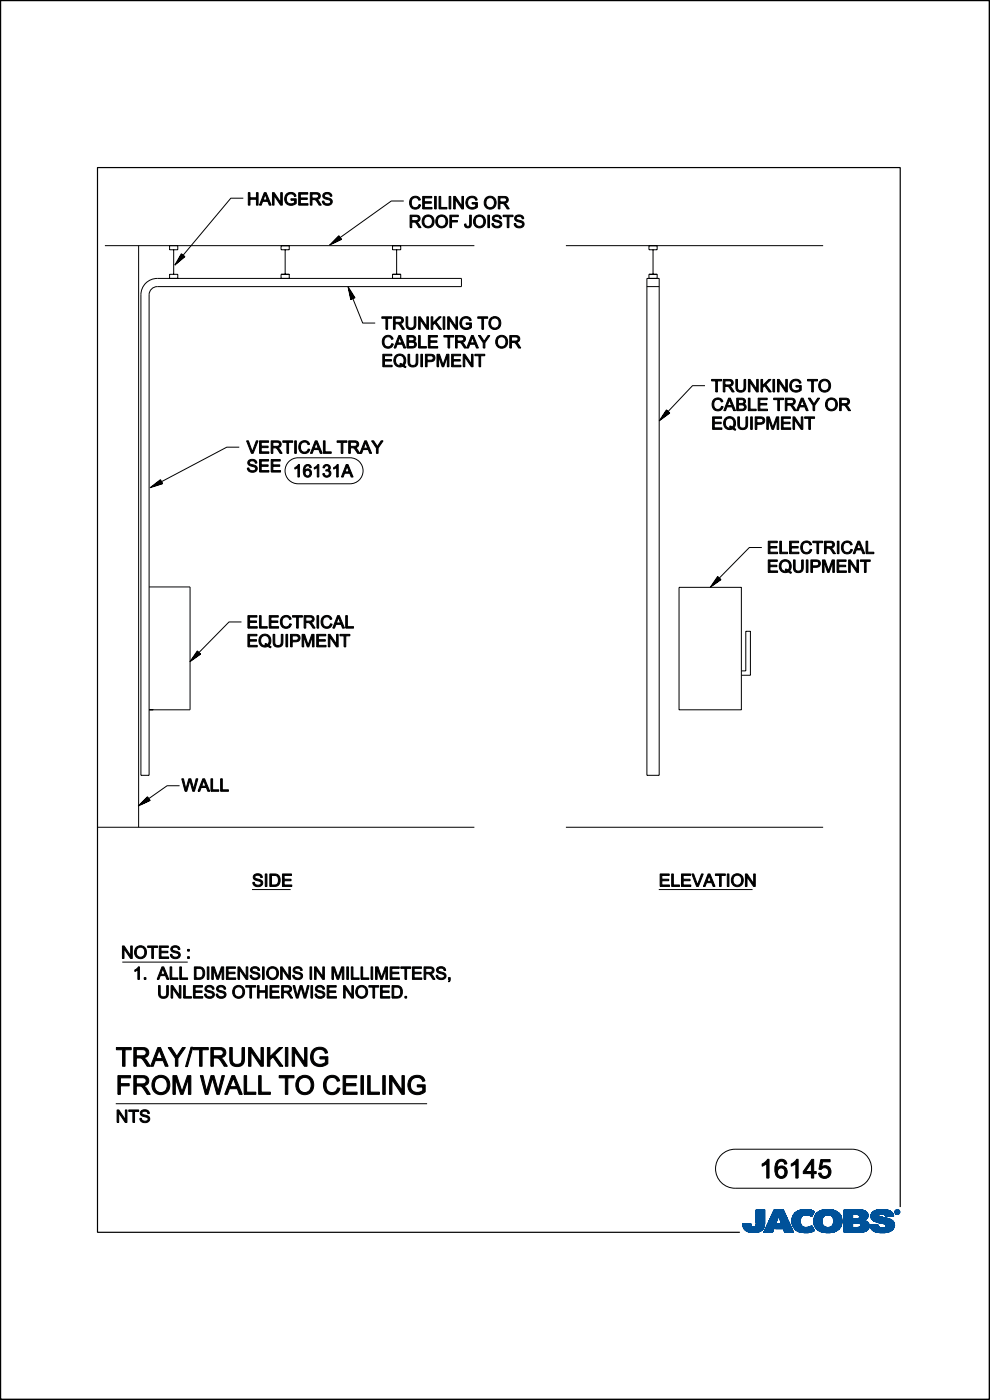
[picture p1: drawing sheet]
<svg xmlns="http://www.w3.org/2000/svg" width="210mm" height="297mm" viewBox="0 0 210 297" stroke-linecap="round" stroke-linejoin="round" font-family="sans-serif">
<path d="M191 256.1v-220.6h-170.3v225.9h136.2M.1 296.6v.3h209.7v-296.8h-209.7v296.8" fill="none" stroke="#000" stroke-width=".25"/>
<g fill="none" stroke="#000" stroke-width=".21">
<path d="M.1 .1h209.8v296.7h-209.8zM22.3 52.1h78.3M29.4 52.1v123.4M36 52.1v.9h1.7v-.9M36 59.1v-.9h1.7v.9M36.8 53v5.2M51.6 42h-2.6l-10.6 12.7 .1-.3 .2 .1-.6 .5 .4-.7 .4 .2-1.1 .9 .7-1.2 .6 .3-1.6 1.3 1-1.8 .7 .4-2.1 1.9 1.4-2.5 .7 .6M59.6 52.1v.9h1.8v-.9M59.6 59.1v-.9h1.8v.9M60.5 53v5.2M83.3 52.1v.9h1.7v-.9M83.3 59.1v-.9h1.7v.9"/>
<path d="M84.1 53v5.2M85.6 42.6h-2.6l-11.4 8.2 .2-.2 .1 .1-.7 .4 .6-.7 .3 .4-1.3 .6 1.1-1.1 .4 .5-1.9 .9 1.5-1.5 .5 .6-2.5 1.2 2-2 .5 .8M120 52.1h54.6M137.2 59.1h2.6v105.4h-2.6zM137.7 52.1v.9h1.7v-.9M137.7 59.1v-.9h1.7v.9M138.5 53v5.2M30.9 60.1l1.1-.8 1.4-.2h64.5v1.7h-64.5a1.74 1.74 0 0 0-1.8 1.7v102h-1.7v-102l.3-1.3zM74.4 63.5l.9-.3-1.5-2.4 .6 2.7 .7-.4-1.1-1.7 .5 2 .5-.3-.8-1.3 .3 1.4 .4-.2-.5-.7 .2 .8 .2-.2-.2-.2 2.3 5.8h2.7M137.2 60.8h2.6M50.8 94.9h-2.7l-14.5 7.6 .3-.2 .1 .2-.7 .2 .6-.5 .3 .3-1.4 .5 1.2-.9 .4 .5-2 .6 1.6-1.3 .5 .7-2.7 .9 2.2-1.7 .5 .8M61.3 97.9l.7-.5 1.2-.3h11.1a2.76 2.76 0 0 1 2.7 2.8 2.76 2.76 0 0 1-2.7 2.7h-11.1a2.76 2.76 0 0 1-2.5-1.7 2.76 2.76 0 0 1 .6-3z"/>
<path d="M149.5 81.8h-2.6l-5.7 6 .2-.3 .2 .1-.7 .5 .5-.7 .3 .3-1.1 .8 .8-1.2 .6 .3-1.7 1.3 1.1-1.8 .7 .5-2.3 1.7 1.6-2.3 .7 .6M161.6 116.2h-2.6l-6.9 6.9 .1-.2 .2 .1-.6 .5 .5-.8 .3 .3-1.2 .8 .9-1.2 .5 .4-1.7 1.2 1.2-1.8 .6 .6-2.2 1.6 1.5-2.3 .7 .7M31.6 124.5h8.7v26.1h-8.7M51.2 131.9h-2.6l-6.9 7 .2-.2 .2 .1-.7 .4 .5-.7 .3 .3-1.1 .8 .8-1.2 .5 .4-1.7 1.2 1.2-1.8 .7 .6-2.3 1.6 1.6-2.3 .7 .7M144 124.6h13.3v26h-13.3zM157.3 142.3h.9v-8.4h1v9.4h-1.9M20.7 175.5h79.9M38.1 166.7h-2.7l-4.4 3.1 .2-.2 .2 .1-.8 .4 .6-.6 .3 .3-1.3 .6 1.1-1 .4 .4-1.9 .9 1.5-1.5 .5 .6-2.5 1.2 2-2 .5 .8M120 175.5h54.6M53.5 188.7h8.1M139.7 188.7h19.9M25.9 204.1h13.9"/>
<path d="M24.6 234.1h66M153 245l1.3-.9 1.6-.3h24.8a4.1 4.1 0 0 1 4.2 4.1 4.1 4.1 0 0 1-4.2 4.2h-24.8a4.1 4.1 0 0 1-3.8-2.6 4.1 4.1 0 0 1 .9-4.5z"/>
</g>
<g fill="#000" stroke="#000" stroke-width=".21">
<path d="M52.7 40.9h.3v1.1h1.4v-1.1h.3v2.6h-.3v-1.2h-1.4v1.2h-.3z" fill-rule="evenodd"/>
<path d="M56.1 40.9l-1.1 2.6h.4l.3-.8h1.1l.3 .8h.4l-1.1-2.6zM56.2 41.2l.5 1.2h-.9z" fill-rule="evenodd"/>
<path d="M57.8 40.9h.4l1.3 2.1v-2.1h.4v2.6h-.4l-1.4-2.1v2.1h-.3z" fill-rule="evenodd"/>
<path d="M60.8 41.1a1.21 1.21 0 0 1 2 .5l-.3 .1a.95 .95 0 0 0-1.3-.4 .95 .95 0 0 0-.4 1.3 1.05 1.05 0 0 0 1.7 .4v-.5h-.8v-.3h1.1v1a1.43 1.43 0 0 1-2 0 1.43 1.43 0 0 1 0-2.1z" fill-rule="evenodd"/>
<path d="M63.4 40.9h1.9v.3h-1.6v.8h1.5v.3h-1.5v.9h1.6v.3h-1.9z" fill-rule="evenodd"/>
<path d="M65.8 40.9v2.6h.4v-1.2h.4a.81 .81 0 0 1 .8 .7l.3 .5h.5l-1-1.2a.74 .74 0 0 0 .7-.8 .74 .74 0 0 0-.9-.6zM66.2 41.2h.8a.46 .46 0 0 1 .6 .5 .46 .46 0 0 1-.7 .3h-.7z" fill-rule="evenodd"/>
<path d="M68.7 41a1.04 1.04 0 0 1 1.7 .6h-.3a.63 .63 0 0 0-.7-.5 .63 .63 0 0 0-.6 .6l.4 .2a1.05 1.05 0 0 1 1.2 1.1 1.11 1.11 0 0 1-1.1 .6 1.11 1.11 0 0 1-.9-.9l.3-.1a.72 .72 0 0 0 .7 .7 .72 .72 0 0 0 .7-.6l-.4-.3a.98 .98 0 0 1-1.1-1.2z" fill-rule="evenodd"/>
<path d="M87 45.6v2.7h.3v-1.2h.4a.81 .81 0 0 1 .8 .6l.4 .6h.4l-.9-1.2a.74 .74 0 0 0 .7-.8 .74 .74 0 0 0-.9-.7zM87.3 45.9h.9a.46 .46 0 0 1 .5 .5 .46 .46 0 0 1-.6 .4h-.8z" fill-rule="evenodd"/>
<path d="M87.3 41.9a1.15 1.15 0 0 1 1.9 .5l-.4 .1a.87 .87 0 0 0-1.1-.5 .87 .87 0 0 0-.4 1.2 .82 .82 0 0 0 .7 .9 .82 .82 0 0 0 .9-.7l.3 .1a1.22 1.22 0 0 1-1.5 .8 1.22 1.22 0 0 1-.8-1.6z" fill-rule="evenodd"/>
<path d="M89.9 46a1.34 1.34 0 0 0 0 2 1.34 1.34 0 0 0 2-.3 1.33 1.33 0 0 0-.2-1.8 1.33 1.33 0 0 0-1.8 .1zM90.2 46.2a.99 .99 0 0 1 1.6 .8 .99 .99 0 0 1-1.6 .8l-.3-.8z" fill-rule="evenodd"/>
<path d="M89.7 41.7h1.9v.3h-1.6v.8h1.5v.3h-1.5v.9h1.6v.3h-1.9z" fill-rule="evenodd"/>
<path d="M92.2 41.7h.3v2.6h-.3z" fill-rule="evenodd"/>
<path d="M92.8 46a1.34 1.34 0 0 0 0 2 1.34 1.34 0 0 0 2-.3 1.33 1.33 0 0 0-.2-1.8 1.33 1.33 0 0 0-1.8 .1zM93.1 46.2a.99 .99 0 0 1 1.5 .8 .99 .99 0 0 1-1.6 .8l-.2-.8z" fill-rule="evenodd"/>
<path d="M93.1 41.7h.4v2.3h1.3v.3h-1.7z" fill-rule="evenodd"/>
<path d="M95.3 41.7h.3v2.6h-.3z" fill-rule="evenodd"/>
<path d="M95.4 45.6h1.8v.4h-1.4v.8h1.2v.3h-1.2v1.2h-.4z" fill-rule="evenodd"/>
<path d="M96.2 41.7h.4l1.4 2.1v-2.1h.3v2.6h-.3l-1.4-2.1v2.1h-.4z" fill-rule="evenodd"/>
<path d="M99.6 45.6h.4v1.9a.74 .74 0 0 1-.7 .8 .74 .74 0 0 1-.8-.8h.3a.41 .41 0 0 0 .5 .5 .41 .41 0 0 0 .3-.5z" fill-rule="evenodd"/>
<path d="M99.3 41.9a1.21 1.21 0 0 1 1.9 .5l-.3 .1a.96 .96 0 0 0-1.3-.4 .96 .96 0 0 0-.4 1.3 1.05 1.05 0 0 0 1.7 .4v-.5h-.8v-.3h1.2v1a1.43 1.43 0 0 1-2.1 0 1.43 1.43 0 0 1 .1-2.1z" fill-rule="evenodd"/>
<path d="M100.8 46a1.34 1.34 0 0 0 0 2 1.34 1.34 0 0 0 2-.3 1.33 1.33 0 0 0-.2-1.8 1.33 1.33 0 0 0-1.8 .1zM101.1 46.2a.99 .99 0 0 1 1.5 .8 .99 .99 0 0 1-1.5 .8l-.3-.8z" fill-rule="evenodd"/>
<path d="M103.1 42a1.34 1.34 0 0 0 0 2 1.34 1.34 0 0 0 2-.3 1.33 1.33 0 0 0-.3-1.7 1.33 1.33 0 0 0-1.7 0zM103.3 42.2a.99 .99 0 0 1 1.6 .8 .99 .99 0 0 1-1.6 .8l-.2-.8z" fill-rule="evenodd"/>
<path d="M103.5 45.6h.3v2.7h-.3z" fill-rule="evenodd"/>
<path d="M104.7 45.8a1.04 1.04 0 0 1 1.7 .6h-.4a.63 .63 0 0 0-.6-.5 .63 .63 0 0 0-.6 .5l.4 .3a1.05 1.05 0 0 1 1.2 1.1 1.11 1.11 0 0 1-1.1 .5 1.11 1.11 0 0 1-1-.9h.4a.72 .72 0 0 0 .7 .6 .72 .72 0 0 0 .7-.5l-.4-.3a.98 .98 0 0 1-1.2-1.2z" fill-rule="evenodd"/>
<path d="M105.7 41.7v2.6h.3v-1.2l.8 .1 .8 1.1h.4l-.9-1.2a.74 .74 0 0 0 .7-.8 .74 .74 0 0 0-.9-.6zM106 42h.9a.46 .46 0 0 1 .6 .5 .46 .46 0 0 1-.7 .3h-.8z" fill-rule="evenodd"/>
<path d="M106.7 45.6h2.1v.4h-.9v2.3h-.3v-2.3h-.9z" fill-rule="evenodd"/>
<path d="M109.4 45.8a1.04 1.04 0 0 1 1.7 .6h-.3a.63 .63 0 0 0-.7-.5 .63 .63 0 0 0-.6 .5l.4 .3a1.05 1.05 0 0 1 1.2 1.1 1.11 1.11 0 0 1-1.1 .5 1.11 1.11 0 0 1-.9-.9h.3a.72 .72 0 0 0 .7 .6 .72 .72 0 0 0 .7-.5l-.4-.3a.98 .98 0 0 1-1.1-1.2z" fill-rule="evenodd"/>
<path d="M81.2 75.2h1.9v.3h-1.5v.8h1.4v.3h-1.4v.9h1.6v.3h-2z" fill-rule="evenodd"/>
<path d="M81 67.2h2.1v.3h-.9v2.4h-.3v-2.4h-.9z" fill-rule="evenodd"/>
<path d="M81.5 71.4a1.15 1.15 0 0 1 1.9 .5l-.4 .1a.87 .87 0 0 0-1.1-.5 .87 .87 0 0 0-.4 1.2 .82 .82 0 0 0 .7 .9 .82 .82 0 0 0 .9-.7l.3 .1a1.22 1.22 0 0 1-1.5 .8 1.22 1.22 0 0 1-.8-1.6z" fill-rule="evenodd"/>
<path d="M83.5 67.2v2.7h.3v-1.2l.8 .1 .8 1.1h.4l-1-1.2a.74 .74 0 0 0 .8-.9 .74 .74 0 0 0-1-.6zM83.8 67.5h.8a.46 .46 0 0 1 .6 .5 .46 .46 0 0 1-.6 .4h-.8z" fill-rule="evenodd"/>
<path d="M84.6 71.2l-1 2.6h.3l.3-.8h1.1l.4 .8h.4l-1.1-2.6zM84.8 71.5l.4 1.2h-.9z" fill-rule="evenodd"/>
<path d="M84 75.4a1.37 1.37 0 0 0-.3 1.8 1.37 1.37 0 0 0 1.7 .5l.6 .3 .1-.2-.4-.3a1.36 1.36 0 0 0 .1-1.9 1.36 1.36 0 0 0-1.8-.2zM84.2 75.7a1.01 1.01 0 0 1 1.3 0 1.01 1.01 0 0 1 .1 1.4l-.2 .2-.5-.2-.1 .2 .4 .2a1.03 1.03 0 0 1-1.2-.4 1.03 1.03 0 0 1 0-1.2z" fill-rule="evenodd"/>
<path d="M86.3 71.2v2.6h1a.75 .75 0 0 0 1-.4 .75 .75 0 0 0-.5-1 .67 .67 0 0 0 .3-.8 .67 .67 0 0 0-.8-.4zM86.7 71.5h.5a.44 .44 0 0 1 .6 .1 .44 .44 0 0 1-.1 .6l-1 .1zM86.7 72.6h.6a.49 .49 0 0 1 .7 .4 .49 .49 0 0 1-.7 .5h-.6z" fill-rule="evenodd"/>
<path d="M86.1 67.2h.4v1.5a.71 .71 0 0 0 .7 .9 .71 .71 0 0 0 .7-.9v-1.5h.3v1.5a1.05 1.05 0 0 1-1 1.2 1.05 1.05 0 0 1-1.1-1.2z" fill-rule="evenodd"/>
<path d="M86.5 75.2h.4v1.5a.71 .71 0 0 0 .7 .8 .71 .71 0 0 0 .7-.8v-1.5h.3v1.5a1.05 1.05 0 0 1-1 1.1 1.05 1.05 0 0 1-1.1-1.1z" fill-rule="evenodd"/>
<path d="M88.8 71.2h.3v2.3h1.3v.3h-1.6z" fill-rule="evenodd"/>
<path d="M88.8 67.2h.4l1.3 2.1v-2.1h.4v2.7h-.4l-1.4-2.1v2.1h-.3z" fill-rule="evenodd"/>
<path d="M89.3 75.2h.3v2.6h-.3z" fill-rule="evenodd"/>
<path d="M90.2 75.2v2.6h.4v-1.1h.7a.81 .81 0 0 0 1-.8 .81 .81 0 0 0-1.1-.7zM90.6 75.5h.7a.49 .49 0 0 1 .6 .4 .49 .49 0 0 1-.6 .5h-.7z" fill-rule="evenodd"/>
<path d="M90.9 71.2h1.9v.3h-1.6v.8h1.5v.3h-1.5v.9h1.6v.3h-1.9z" fill-rule="evenodd"/>
<path d="M91.5 67.2h.3v1.3l1.3-1.3h.5l-1.1 1.1 1.1 1.6h-.4l-1-1.4-.4 .4v1h-.3z" fill-rule="evenodd"/>
<path d="M92.7 75.2h.5l.8 2.2 .8-2.2h.4v2.6h-.3v-2.2l-.8 2.2h-.3l-.8-2.3v2.3h-.3z" fill-rule="evenodd"/>
<path d="M94 67.2h.4v2.7h-.4z" fill-rule="evenodd"/>
<path d="M95 67.2h.3l1.4 2.1v-2.1h.4v2.7h-.4l-1.4-2.1v2.1h-.3z" fill-rule="evenodd"/>
<path d="M94.2 71.2h2.1v.3h-.9v2.3h-.4v-2.3h-.8z" fill-rule="evenodd"/>
<path d="M95.8 75.2h1.9v.3h-1.6v.8h1.5v.3h-1.5v.9h1.7v.3h-2z" fill-rule="evenodd"/>
<path d="M96.6 71.2v2.6h.4v-1.1h.7l.8 1.1h.5l-1-1.2a.74 .74 0 0 0 .7-.8 .74 .74 0 0 0-.9-.6zM97 71.5h.8a.46 .46 0 0 1 .6 .5 .46 .46 0 0 1-.7 .4h-.7z" fill-rule="evenodd"/>
<path d="M98.3 75.2h.3l1.4 2v-2h.3v2.6h-.3l-1.4-2.1v2.1h-.3z" fill-rule="evenodd"/>
<path d="M98 67.5a1.21 1.21 0 0 1 2 .5h-.4a.96 .96 0 0 0-1.3-.4 .96 .96 0 0 0-.3 1.3 1.05 1.05 0 0 0 1.7 .4v-.5h-.8v-.3h1.1v1a1.43 1.43 0 0 1-2.1 0 1.43 1.43 0 0 1 .1-2z" fill-rule="evenodd"/>
<path d="M100 71.2l-1 2.6h.4l.3-.8h1.1l.3 .8h.4l-1.1-2.6zM100.2 71.5l.5 1.2h-.9z" fill-rule="evenodd"/>
<path d="M100.7 75.2h2.1v.3h-.8v2.3h-.4v-2.3h-.9z" fill-rule="evenodd"/>
<path d="M101.3 67.2h2.1v.3h-.8v2.4h-.4v-2.4h-.9z" fill-rule="evenodd"/>
<path d="M101.5 71.2h.4l.8 1.2 .8-1.2h.4l-1 1.5v1.1h-.4v-1.1z" fill-rule="evenodd"/>
<path d="M104.1 67.5a1.34 1.34 0 0 0 0 2.1 1.34 1.34 0 0 0 2-.3 1.33 1.33 0 0 0-.3-1.8 1.33 1.33 0 0 0-1.7 0zM104.3 67.7a.99 .99 0 0 1 1.6 .8 .99 .99 0 0 1-1.6 .8l-.2-.7z" fill-rule="evenodd"/>
<path d="M105.5 71.5a1.34 1.34 0 0 0 0 2 1.34 1.34 0 0 0 2-.3 1.33 1.33 0 0 0-.2-1.7 1.33 1.33 0 0 0-1.8 0zM105.8 71.7a.99 .99 0 0 1 1.5 .8 .99 .99 0 0 1-1.5 .8l-.3-.8z" fill-rule="evenodd"/>
<path d="M108.1 71.2v2.6h.4v-1.1h.4a.81 .81 0 0 1 .8 .6l.3 .5h.5l-1-1.2a.74 .74 0 0 0 .7-.8 .74 .74 0 0 0-.9-.6zM108.5 71.5h.8a.46 .46 0 0 1 .6 .5 .46 .46 0 0 1-.7 .4h-.7z" fill-rule="evenodd"/>
<path d="M52.8 97.7a1.04 1.04 0 0 1 1.7 .5l-.3 .1a.63 .63 0 0 0-.7-.5 .63 .63 0 0 0-.6 .5l.4 .2a1.05 1.05 0 0 1 1.2 1.1 1.11 1.11 0 0 1-1.1 .6 1.11 1.11 0 0 1-.9-.9h.3a.72 .72 0 0 0 .7 .6 .72 .72 0 0 0 .7-.6l-.4-.3a.98 .98 0 0 1-1.1-1.2z" fill-rule="evenodd"/>
<path d="M52.3 93.5h.4l.8 2.4 .9-2.4h.3l-1 2.7h-.4z" fill-rule="evenodd"/>
<path d="M55.1 93.5h1.9v.3h-1.6v.8h1.5v.4h-1.5v.9h1.6v.3h-1.9z" fill-rule="evenodd"/>
<path d="M57.5 93.5v2.7h.4v-1.2l.7 .1 .8 1.1h.5l-1-1.2a.74 .74 0 0 0 .7-.9 .74 .74 0 0 0-.9-.6zM57.9 93.8h.8a.46 .46 0 0 1 .6 .5 .46 .46 0 0 1-.7 .4h-.7z" fill-rule="evenodd"/>
<path d="M60 93.5h2.1v.3h-.9v2.4h-.3v-2.4h-.9z" fill-rule="evenodd"/>
<path d="M62.5 93.5h.4v2.7h-.4z" fill-rule="evenodd"/>
<path d="M63.8 93.8a1.15 1.15 0 0 1 1.9 .4l-.4 .1a.87 .87 0 0 0-1.1-.4 .87 .87 0 0 0-.5 1.1 .82 .82 0 0 0 .8 .9 .82 .82 0 0 0 .9-.7l.3 .1a1.22 1.22 0 0 1-1.5 .9 1.22 1.22 0 0 1-.8-1.6z" fill-rule="evenodd"/>
<path d="M66.9 93.5l-1 2.7h.3l.3-.8h1.1l.3 .8h.4l-1-2.7zM67.1 93.8l.4 1.3h-.9z" fill-rule="evenodd"/>
<path d="M64.6 98.8a1.68 1.68 0 0 0 .4 2.4 .85 .85 0 0 0 1.1-.9 .85 .85 0 0 0-1.3-.6l-.1 .1a.69 .69 0 0 1 .1-.7 .69 .69 0 0 1 .8-.2l.1 .3h.3a.79 .79 0 0 0-.5-.7 .79 .79 0 0 0-.9 .3zM64.7 100.4a.57 .57 0 0 1 1.1 0 .57 .57 0 0 1-1.1 0z" fill-rule="evenodd"/>
<path d="M68.6 93.5h.4v2.4h1.3v.3h-1.7z" fill-rule="evenodd"/>
<path d="M71.5 93.5h2.1v.3h-.9v2.4h-.3v-2.4h-.9z" fill-rule="evenodd"/>
<path d="M74 93.5v2.7h.3v-1.2l.8 .1 .8 1.1h.4l-1-1.2a.74 .74 0 0 0 .8-.9 .74 .74 0 0 0-1-.6zM74.3 93.8h.9a.46 .46 0 0 1 .5 .5 .46 .46 0 0 1-.6 .4h-.8z" fill-rule="evenodd"/>
<path d="M77.4 93.5l-1.1 2.7h.4l.3-.8h1.1l.3 .8h.4l-1.1-2.7zM77.5 93.8l.5 1.3h-.9z" fill-rule="evenodd"/>
<path d="M78.8 93.5h.5l.7 1.3 .8-1.3h.5l-1.1 1.6v1.1h-.4v-1.1z" fill-rule="evenodd"/>
<path d="M151.2 88.4h1.9v.4h-1.6v.8h1.5v.3h-1.5v.9h1.6v.3h-1.9z" fill-rule="evenodd"/>
<path d="M151 80.5h2.1v.3h-.9v2.3h-.4v-2.3h-.8z" fill-rule="evenodd"/>
<path d="M151.5 84.7a1.15 1.15 0 0 1 1.8 .5l-.3 .1a.87 .87 0 0 0-1.2-.5 .87 .87 0 0 0-.4 1.2 .82 .82 0 0 0 .7 .9 .82 .82 0 0 0 .9-.7l.4 .1a1.22 1.22 0 0 1-1.6 .8 1.22 1.22 0 0 1-.7-1.6z" fill-rule="evenodd"/>
<path d="M153.4 80.5v2.6h.4v-1.1l.7 .1 .8 1h.4l-.9-1.2a.74 .74 0 0 0 .7-.8 .74 .74 0 0 0-.9-.6zM153.8 80.8h.8a.46 .46 0 0 1 .6 .5 .46 .46 0 0 1-.7 .4h-.7z" fill-rule="evenodd"/>
<path d="M154.6 84.5l-1.1 2.6h.4l.3-.8h1.1l.3 .8h.4l-1.1-2.6zM154.7 84.7l.5 1.3h-.9z" fill-rule="evenodd"/>
<path d="M153.9 88.7a1.37 1.37 0 0 0-.2 1.8 1.37 1.37 0 0 0 1.7 .5l.6 .3 .1-.3-.5-.2a1.36 1.36 0 0 0 .2-1.9 1.36 1.36 0 0 0-1.9-.2zM154.1 89a1.01 1.01 0 0 1 1.4 0 1.01 1.01 0 0 1 0 1.4l-.1 .2-.5-.2-.1 .2 .3 .2a1.03 1.03 0 0 1-1.1-.4 1.03 1.03 0 0 1 0-1.2z" fill-rule="evenodd"/>
<path d="M156.3 84.5v2.6h1a.75 .75 0 0 0 .9-.5 .75 .75 0 0 0-.4-.9 .67 .67 0 0 0 .3-.8 .67 .67 0 0 0-.8-.4zM156.6 84.8h.6a.44 .44 0 0 1 .5 .1 .44 .44 0 0 1-.1 .6l-1 .1zM156.6 85.9h.6a.49 .49 0 0 1 .7 .4 .49 .49 0 0 1-.6 .5h-.7z" fill-rule="evenodd"/>
<path d="M156.1 80.5h.3v1.5a.71 .71 0 0 0 .7 .9 .71 .71 0 0 0 .7-.9v-1.5h.4v1.5a1.05 1.05 0 0 1-1.1 1.2 1.05 1.05 0 0 1-1-1.2z" fill-rule="evenodd"/>
<path d="M156.5 88.4h.4v1.6a.71 .71 0 0 0 .6 .8 .71 .71 0 0 0 .7-.8v-1.6h.4v1.6a1.05 1.05 0 0 1-1.1 1.1 1.05 1.05 0 0 1-1-1.1z" fill-rule="evenodd"/>
<path d="M158.7 84.5h.4v2.3h1.3v.3h-1.7z" fill-rule="evenodd"/>
<path d="M158.8 80.5h.3l1.4 2.1v-2.1h.3v2.6h-.3l-1.4-2v2h-.3z" fill-rule="evenodd"/>
<path d="M159.2 88.4h.4v2.7h-.4z" fill-rule="evenodd"/>
<path d="M160.2 88.4v2.7h.3v-1.1h.7a.81 .81 0 0 0 1-.8 .81 .81 0 0 0-1-.8zM160.5 88.8h.7a.49 .49 0 0 1 .7 .4 .49 .49 0 0 1-.7 .5h-.7z" fill-rule="evenodd"/>
<path d="M160.8 84.5h1.9v.3h-1.5v.8h1.4v.3h-1.4v.9h1.6v.3h-2z" fill-rule="evenodd"/>
<path d="M161.4 80.5h.4v1.3l1.3-1.3h.5l-1.2 1.1 1.2 1.5h-.5l-.9-1.3-.4 .4v.9h-.4z" fill-rule="evenodd"/>
<path d="M162.7 88.4h.5l.7 2.3 .8-2.3h.5v2.7h-.4v-2.2l-.7 2.2h-.3l-.8-2.3v2.3h-.3z" fill-rule="evenodd"/>
<path d="M164 80.5h.3v2.6h-.3z" fill-rule="evenodd"/>
<path d="M164.9 80.5h.4l1.4 2.1v-2.1h.3v2.6h-.4l-1.3-2v2h-.4z" fill-rule="evenodd"/>
<path d="M164.1 84.5h2.1v.3h-.9v2.3h-.3v-2.3h-.9z" fill-rule="evenodd"/>
<path d="M165.8 88.4h1.9v.4h-1.6v.8h1.5v.3h-1.5v.9h1.6v.3h-1.9z" fill-rule="evenodd"/>
<path d="M166.6 84.5v2.6h.3v-1.2l.8 .1 .8 1.1h.4l-1-1.2a.74 .74 0 0 0 .8-.8 .74 .74 0 0 0-.9-.6zM166.9 84.8h.9a.46 .46 0 0 1 .5 .5 .46 .46 0 0 1-.6 .3h-.8z" fill-rule="evenodd"/>
<path d="M168.2 88.4h.4l1.4 2.1v-2.1h.3v2.7h-.4l-1.4-2.1v2.1h-.3z" fill-rule="evenodd"/>
<path d="M167.9 80.7a1.21 1.21 0 0 1 2 .5l-.3 .1a.96 .96 0 0 0-1.3-.4 .96 .96 0 0 0-.4 1.3 1.05 1.05 0 0 0 1.7 .4v-.5h-.8v-.3h1.2v1a1.43 1.43 0 0 1-2.1 0 1.43 1.43 0 0 1 0-2.1z" fill-rule="evenodd"/>
<path d="M170 84.5l-1 2.6h.3l.3-.8h1.1l.3 .8h.4l-1-2.6zM170.2 84.7l.4 1.3h-.9z" fill-rule="evenodd"/>
<path d="M170.7 88.4h2.1v.4h-.9v2.3h-.3v-2.3h-.9z" fill-rule="evenodd"/>
<path d="M171.3 80.5h2.1v.3h-.9v2.3h-.3v-2.3h-.9z" fill-rule="evenodd"/>
<path d="M171.4 84.5h.5l.8 1.2 .8-1.2h.4l-1.1 1.5v1.1h-.3v-1.1z" fill-rule="evenodd"/>
<path d="M174 80.8a1.34 1.34 0 0 0 0 2 1.34 1.34 0 0 0 2-.3 1.33 1.33 0 0 0-.2-1.7 1.33 1.33 0 0 0-1.8 0zM174.3 81a.99 .99 0 0 1 1.6 .8 .99 .99 0 0 1-1.6 .8l-.3-.7z" fill-rule="evenodd"/>
<path d="M175.5 84.8a1.34 1.34 0 0 0 0 2 1.34 1.34 0 0 0 2-.3 1.33 1.33 0 0 0-.3-1.8 1.33 1.33 0 0 0-1.7 .1zM175.7 85a.99 .99 0 0 1 1.6 .8 .99 .99 0 0 1-1.6 .8l-.2-.8z" fill-rule="evenodd"/>
<path d="M178.1 84.5v2.6h.3v-1.2l.8 .1 .8 1.1h.4l-.9-1.2a.74 .74 0 0 0 .7-.8 .74 .74 0 0 0-.9-.6zM178.4 84.8h.9a.46 .46 0 0 1 .5 .5 .46 .46 0 0 1-.6 .3h-.8z" fill-rule="evenodd"/>
<path d="M55.1 97.5h1.9v.3h-1.6v.8h1.5v.3h-1.5v.9h1.6v.3h-1.9z" fill-rule="evenodd"/>
<path d="M57.5 97.5h1.9v.3h-1.5v.8h1.4v.3h-1.4v.9h1.6v.3h-2z" fill-rule="evenodd"/>
<path d="M62.5 99.2l.8-.7h.2v2.7h-.3v-2.1l-.7 .4z" fill-rule="evenodd"/>
<path d="M66.7 99.2l.7-.7h.2v2.7h-.3v-2.1l-.6 .4z" fill-rule="evenodd"/>
<path d="M68.8 98.7a.71 .71 0 0 1 1 0 .71 .71 0 0 1-.1 1.1 .83 .83 0 0 1 0 1.4 .83 .83 0 0 1-1.2-.7h.3a.53 .53 0 0 0 .6 .5 .53 .53 0 0 0 .4-.7 .53 .53 0 0 0-.7-.4v-.2a.46 .46 0 0 0 .6-.4 .46 .46 0 0 0-.4-.5 .46 .46 0 0 0-.5 .5l-.3-.1z" fill-rule="evenodd"/>
<path d="M70.8 99.2l.7-.7h.2v2.7h-.3v-2.1l-.6 .4z" fill-rule="evenodd"/>
<path d="M73.4 98.5l-1 2.7h.4l.3-.8h1.1l.3 .8h.4l-1.1-2.7zM73.6 98.8l.5 1.3h-.9z" fill-rule="evenodd"/>
<path d="M163 114.8h1.9v.3h-1.6v.8h1.5v.3h-1.5v.9h1.6v.4h-1.9z" fill-rule="evenodd"/>
<path d="M165.4 114.8h.4v2.3h1.3v.4h-1.7z" fill-rule="evenodd"/>
<path d="M167.5 114.8h1.9v.3h-1.6v.8h1.5v.3h-1.5v.9h1.7v.4h-2z" fill-rule="evenodd"/>
<path d="M168.3 118.8h.4v1.5a.71 .71 0 0 0 .6 .9 .71 .71 0 0 0 .7-.9v-1.5h.4v1.5a1.05 1.05 0 0 1-1.1 1.2 1.05 1.05 0 0 1-1-1.2z" fill-rule="evenodd"/>
<path d="M170.3 115a1.15 1.15 0 0 1 1.8 .5l-.3 .1a.87 .87 0 0 0-1.2-.4 .87 .87 0 0 0-.4 1.1 .82 .82 0 0 0 .7 .9 .82 .82 0 0 0 .9-.7l.4 .1a1.22 1.22 0 0 1-1.6 .8 1.22 1.22 0 0 1-.7-1.5z" fill-rule="evenodd"/>
<path d="M172.4 114.8h2.1v.3h-.9v2.4h-.3v-2.4h-.9z" fill-rule="evenodd"/>
<path d="M174.9 114.8v2.7h.3v-1.2l.8 .1 .8 1.1h.4l-.9-1.2a.74 .74 0 0 0 .7-.9 .74 .74 0 0 0-.9-.6zM175.2 115.1h.9a.46 .46 0 0 1 .5 .5 .46 .46 0 0 1-.6 .4h-.8z" fill-rule="evenodd"/>
<path d="M177.6 114.8h.4v2.7h-.4z" fill-rule="evenodd"/>
<path d="M178.9 115a1.15 1.15 0 0 1 1.9 .5l-.4 .1a.87 .87 0 0 0-1.1-.4 .87 .87 0 0 0-.4 1.1 .82 .82 0 0 0 .7 .9 .82 .82 0 0 0 .9-.7l.3 .1a1.22 1.22 0 0 1-1.5 .8 1.22 1.22 0 0 1-.8-1.5z" fill-rule="evenodd"/>
<path d="M182 114.8l-1 2.7h.3l.3-.8h1.1l.3 .8h.4l-1-2.7zM182.2 115.1l.4 1.3h-.9z" fill-rule="evenodd"/>
<path d="M183.7 114.8h.4v2.3h1.3v.4h-1.7z" fill-rule="evenodd"/>
<path d="M52.6 130.6h1.9v.3h-1.6v.8h1.5v.3h-1.5v.9h1.7v.4h-2z" fill-rule="evenodd"/>
<path d="M52.6 134.6h1.9v.3h-1.6v.8h1.5v.3h-1.5v.9h1.7v.3h-2z" fill-rule="evenodd"/>
<path d="M55 130.6h.4v2.3h1.3v.4h-1.7z" fill-rule="evenodd"/>
<path d="M55.4 134.8a1.37 1.37 0 0 0-.3 1.8 1.37 1.37 0 0 0 1.7 .5l.6 .3 .1-.2-.4-.3a1.36 1.36 0 0 0 .1-1.8 1.36 1.36 0 0 0-1.8-.3zM55.5 135.1a1.01 1.01 0 0 1 1.4 .1 1.01 1.01 0 0 1 .1 1.3l-.2 .2-.5-.2-.1 .2 .3 .2a1.03 1.03 0 0 1-1.1-.4 1.03 1.03 0 0 1 0-1.2z" fill-rule="evenodd"/>
<path d="M57.1 130.6h1.9v.3h-1.5v.8h1.4v.3h-1.4v.9h1.6v.4h-2z" fill-rule="evenodd"/>
<path d="M57.9 134.6h.4v1.5a.71 .71 0 0 0 .7 .9 .71 .71 0 0 0 .7-.9v-1.5h.3v1.5a1.05 1.05 0 0 1-1 1.2 1.05 1.05 0 0 1-1.1-1.2z" fill-rule="evenodd"/>
<path d="M60.7 134.6h.3v2.6h-.3z" fill-rule="evenodd"/>
<path d="M59.9 130.8a1.15 1.15 0 0 1 1.9 .5l-.4 .1a.87 .87 0 0 0-1.1-.4 .87 .87 0 0 0-.5 1.1 .82 .82 0 0 0 .8 .9 .82 .82 0 0 0 .9-.7l.3 .1a1.22 1.22 0 0 1-1.5 .8 1.22 1.22 0 0 1-.8-1.6z" fill-rule="evenodd"/>
<path d="M61.6 134.6v2.6h.4v-1h.7a.81 .81 0 0 0 1-.9 .81 .81 0 0 0-1.1-.7zM62 134.9h.7a.49 .49 0 0 1 .6 .5 .49 .49 0 0 1-.6 .4h-.7z" fill-rule="evenodd"/>
<path d="M62 130.6h2.1v.3h-.8v2.4h-.4v-2.4h-.9z" fill-rule="evenodd"/>
<path d="M64.1 134.6h.5l.8 2.2 .7-2.2h.5v2.6h-.3v-2.2l-.8 2.2h-.3l-.8-2.2v2.2h-.3z" fill-rule="evenodd"/>
<path d="M64.5 130.6v2.7h.4v-1.2l.7 .1 .8 1.1h.4l-.9-1.3a.74 .74 0 0 0 .7-.8 .74 .74 0 0 0-.9-.6zM64.9 130.9h.8a.46 .46 0 0 1 .6 .5 .46 .46 0 0 1-.7 .4h-.7z" fill-rule="evenodd"/>
<path d="M67.2 134.6h1.9v.3h-1.6v.8h1.5v.3h-1.5v.9h1.7v.3h-2z" fill-rule="evenodd"/>
<path d="M67.2 130.6h.4v2.7h-.4z" fill-rule="evenodd"/>
<path d="M69.6 134.6h.4l1.4 2.1v-2.1h.3v2.6h-.3l-1.4-2.1v2.1h-.4z" fill-rule="evenodd"/>
<path d="M68.5 130.8a1.15 1.15 0 0 1 1.9 .5l-.3 .1a.87 .87 0 0 0-1.2-.4 .87 .87 0 0 0-.4 1.1 .82 .82 0 0 0 .7 .9 .82 .82 0 0 0 .9-.7l.3 .1a1.22 1.22 0 0 1-1.5 .8 1.22 1.22 0 0 1-.8-1.6z" fill-rule="evenodd"/>
<path d="M71.6 130.6l-1 2.7h.4l.3-.8h1.1l.3 .8h.4l-1.1-2.7zM71.8 130.9l.5 1.3h-.9z" fill-rule="evenodd"/>
<path d="M72.1 134.6h2.1v.3h-.9v2.3h-.3v-2.3h-.9z" fill-rule="evenodd"/>
<path d="M73.3 130.6h.4v2.3h1.3v.4h-1.7z" fill-rule="evenodd"/>
<path d="M163 118.8h1.9v.3h-1.6v.8h1.5v.3h-1.5v.9h1.6v.3h-1.9z" fill-rule="evenodd"/>
<path d="M165.7 119a1.37 1.37 0 0 0-.2 1.8 1.37 1.37 0 0 0 1.7 .5l.6 .3 .1-.2-.5-.3a1.36 1.36 0 0 0 .2-1.8 1.36 1.36 0 0 0-1.9-.3zM165.9 119.3a1.01 1.01 0 0 1 1.4 .1 1.01 1.01 0 0 1 0 1.3l-.1 .3-.5-.3-.1 .3 .3 .1a1.03 1.03 0 0 1-1.1-.4 1.03 1.03 0 0 1 0-1.2z" fill-rule="evenodd"/>
<path d="M171 118.8h.4v2.6h-.4z" fill-rule="evenodd"/>
<path d="M172 118.8v2.6h.4v-1h.6a.81 .81 0 0 0 1-.9 .81 .81 0 0 0-1-.7zM172.4 119.1h.6a.49 .49 0 0 1 .7 .5 .49 .49 0 0 1-.7 .4h-.6z" fill-rule="evenodd"/>
<path d="M174.5 118.8h.5l.7 2.3 .8-2.3h.5v2.6h-.3v-2.2l-.8 2.2h-.3l-.8-2.2v2.2h-.3z" fill-rule="evenodd"/>
<path d="M177.6 118.8h1.9v.3h-1.6v.8h1.5v.3h-1.5v.9h1.6v.3h-1.9z" fill-rule="evenodd"/>
<path d="M180 118.8h.4l1.4 2.1v-2.1h.3v2.6h-.4l-1.3-2v2h-.4z" fill-rule="evenodd"/>
<path d="M182.5 118.8h2.1v.3h-.9v2.3h-.3v-2.3h-.9z" fill-rule="evenodd"/>
<path d="M38.6 165.2h.3l.5 2.3 .7-2.3h.4l.6 2.3 .5-2.3h.4l-.8 2.7h-.3l-.6-2.4-.7 2.4h-.3z" fill-rule="evenodd"/>
<path d="M43 165.2l-1 2.7h.4l.3-.8h1.1l.3 .8h.4l-1.1-2.7zM43.2 165.5l.5 1.3h-.9z" fill-rule="evenodd"/>
<path d="M44.7 165.2h.4v2.4h1.3v.3h-1.7z" fill-rule="evenodd"/>
<path d="M46.8 165.2h.4v2.4h1.3v.3h-1.7z" fill-rule="evenodd"/>
<path d="M54 185.6a1.04 1.04 0 0 1 1.7 .5l-.4 .1a.63 .63 0 0 0-.6-.5 .63 .63 0 0 0-.6 .5l.3 .2a1.05 1.05 0 0 1 1.3 1.1 1.11 1.11 0 0 1-1.1 .6 1.11 1.11 0 0 1-1-.9h.4a.72 .72 0 0 0 .6 .6 .72 .72 0 0 0 .8-.6l-.4-.3a.98 .98 0 0 1-1.2-1.2z" fill-rule="evenodd"/>
<path d="M56.3 185.4h.3v2.7h-.3z" fill-rule="evenodd"/>
<path d="M57.2 185.4v2.7h1a1.33 1.33 0 0 0 1.2-1.4 1.33 1.33 0 0 0-1.3-1.3zM57.6 185.7h.5a1.02 1.02 0 0 1 1 1 1.02 1.02 0 0 1-.9 1h-.6z" fill-rule="evenodd"/>
<path d="M59.9 185.4h1.9v.3h-1.5v.8h1.4v.3h-1.4v.9h1.6v.4h-2z" fill-rule="evenodd"/>
<path d="M140 185.4h1.9v.3h-1.5v.8h1.5v.3h-1.5v.9h1.6v.4h-2z" fill-rule="evenodd"/>
<path d="M142.5 185.4h.3v2.3h1.3v.4h-1.6z" fill-rule="evenodd"/>
<path d="M144.6 185.4h1.9v.3h-1.6v.8h1.5v.3h-1.5v.9h1.6v.4h-1.9z" fill-rule="evenodd"/>
<path d="M146.7 185.4h.4l.9 2.4 .8-2.4h.4l-1.1 2.7h-.3z" fill-rule="evenodd"/>
<path d="M150.2 185.4l-1 2.7h.4l.3-.8h1.1l.3 .8h.4l-1.1-2.7zM150.4 185.7l.5 1.3h-.9z" fill-rule="evenodd"/>
<path d="M151.8 185.4h2.1v.3h-.9v2.4h-.4v-2.4h-.8z" fill-rule="evenodd"/>
<path d="M154.3 185.4h.3v2.7h-.3z" fill-rule="evenodd"/>
<path d="M155.5 185.7a1.34 1.34 0 0 0 0 2 1.34 1.34 0 0 0 2-.2 1.33 1.33 0 0 0-.2-1.8 1.33 1.33 0 0 0-1.8 0zM155.8 185.9a.99 .99 0 0 1 1.5 .8 .99 .99 0 0 1-1.5 .8l-.3-.7z" fill-rule="evenodd"/>
<path d="M158.1 185.4h.4l1.4 2.1v-2.1h.3v2.7h-.4l-1.3-2.1v2.1h-.4z" fill-rule="evenodd"/>
<path d="M26 200.7h.3l1.4 2.1v-2.1h.4v2.6h-.4l-1.4-2.1v2.1h-.3z" fill-rule="evenodd"/>
<path d="M28.9 201a1.34 1.34 0 0 0 0 2 1.34 1.34 0 0 0 2-.3 1.33 1.33 0 0 0-.2-1.7 1.33 1.33 0 0 0-1.8 0zM29.2 201.2a.99 .99 0 0 1 1.5 .8 .99 .99 0 0 1-1.5 .8l-.3-.8z" fill-rule="evenodd"/>
<path d="M28.6 205.8l.8-.7h.2v2.7h-.3v-2.1l-.7 .4z" fill-rule="evenodd"/>
<path d="M30.6 207.4h.4v.4h-.4z" fill-rule="evenodd"/>
<path d="M31.3 200.7h2.1v.3h-.9v2.3h-.3v-2.3h-.9z" fill-rule="evenodd"/>
<path d="M34.4 205.1l-1.1 2.7h.4l.3-.8h1.1l.3 .8h.4l-1.1-2.7zM34.5 205.4l.5 1.3h-.9z" fill-rule="evenodd"/>
<path d="M33.8 200.7h1.9v.3h-1.6v.8h1.5v.3h-1.5v.9h1.7v.3h-2z" fill-rule="evenodd"/>
<path d="M33.6 209.1h.4v1.5a.71 .71 0 0 0 .7 .9 .71 .71 0 0 0 .7-.9v-1.5h.3v1.5a1.05 1.05 0 0 1-1 1.2 1.05 1.05 0 0 1-1.1-1.2z" fill-rule="evenodd"/>
<path d="M36.1 205.1h.3v2.4h1.3v.3h-1.6z" fill-rule="evenodd"/>
<path d="M36.5 200.8a1.04 1.04 0 0 1 1.7 .6l-.4 .1a.63 .63 0 0 0-.6-.6 .63 .63 0 0 0-.6 .6l.4 .2a1.05 1.05 0 0 1 1.2 1.1 1.11 1.11 0 0 1-1.1 .6 1.11 1.11 0 0 1-1-.9l.4-.1a.72 .72 0 0 0 .7 .7 .72 .72 0 0 0 .7-.6l-.4-.3a.98 .98 0 0 1-1.2-1.2z" fill-rule="evenodd"/>
<path d="M36.3 209.1h.3l1.4 2.1v-2.1h.4v2.6h-.4l-1.4-2v2h-.3z" fill-rule="evenodd"/>
<path d="M38.1 205.1h.4v2.4h1.3v.3h-1.7z" fill-rule="evenodd"/>
<path d="M39 209.1h.3v2.3h1.3v.3h-1.6z" fill-rule="evenodd"/>
<path d="M39.8 201.4v.4h.4v-.4zM39.8 203v.3h.4v-.3z" fill-rule="evenodd"/>
<path d="M41 209.1h1.9v.3h-1.5v.8h1.4v.3h-1.4v.9h1.6v.3h-2z" fill-rule="evenodd"/>
<path d="M41.2 205.1v2.7h1a1.33 1.33 0 0 0 1.2-1.4 1.33 1.33 0 0 0-1.3-1.3zM41.6 205.4h.5a1.02 1.02 0 0 1 1 1 1.02 1.02 0 0 1-1 1.1h-.5z" fill-rule="evenodd"/>
<path d="M43.7 209.2a1.04 1.04 0 0 1 1.7 .6l-.3 .1a.63 .63 0 0 0-.7-.5 .63 .63 0 0 0-.6 .5l.4 .2a1.05 1.05 0 0 1 1.2 1.1 1.11 1.11 0 0 1-1.1 .6 1.11 1.11 0 0 1-.9-.9h.3a.72 .72 0 0 0 .7 .6 .72 .72 0 0 0 .7-.6l-.4-.3a.98 .98 0 0 1-1.1-1.2z" fill-rule="evenodd"/>
<path d="M44 205.1h.3v2.7h-.3z" fill-rule="evenodd"/>
<path d="M44.9 205.1h.5l.8 2.3 .8-2.3h.4v2.7h-.3v-2.2l-.8 2.2h-.3l-.7-2.3v2.3h-.4z" fill-rule="evenodd"/>
<path d="M46.2 209.2a1.04 1.04 0 0 1 1.7 .6l-.4 .1a.63 .63 0 0 0-.6-.5 .63 .63 0 0 0-.6 .5l.4 .2a1.05 1.05 0 0 1 1.2 1.1 1.11 1.11 0 0 1-1.1 .6 1.11 1.11 0 0 1-1-.9h.4a.72 .72 0 0 0 .7 .6 .72 .72 0 0 0 .7-.6l-.4-.3a.98 .98 0 0 1-1.1-1.2z" fill-rule="evenodd"/>
<path d="M48 205.1h1.9v.3h-1.5v.8h1.4v.4h-1.4v.9h1.6v.3h-2z" fill-rule="evenodd"/>
<path d="M49.7 209.4a1.34 1.34 0 0 0 0 2 1.34 1.34 0 0 0 2-.3 1.33 1.33 0 0 0-.2-1.7 1.33 1.33 0 0 0-1.8 0zM50 209.6a.99 .99 0 0 1 1.5 .8 .99 .99 0 0 1-1.5 .8l-.3-.7z" fill-rule="evenodd"/>
<path d="M50.5 205.1h.3l1.4 2.1v-2.1h.4v2.7h-.4l-1.4-2.1v2.1h-.3z" fill-rule="evenodd"/>
<path d="M52.1 209.1h2.1v.3h-.8v2.3h-.4v-2.3h-.9z" fill-rule="evenodd"/>
<path d="M53.4 205.3a1.04 1.04 0 0 1 1.7 .6h-.4a.63 .63 0 0 0-.6-.5 .63 .63 0 0 0-.6 .5l.4 .2a1.05 1.05 0 0 1 1.2 1.1 1.11 1.11 0 0 1-1.1 .6 1.11 1.11 0 0 1-1-.9h.4a.72 .72 0 0 0 .7 .6 .72 .72 0 0 0 .7-.6l-.4-.3a.98 .98 0 0 1-1.2-1.2z" fill-rule="evenodd"/>
<path d="M54.6 209.1h.4v1.1h1.3v-1.1h.4v2.6h-.4v-1.2h-1.3v1.2h-.4z" fill-rule="evenodd"/>
<path d="M55.7 205.1h.3v2.7h-.3z" fill-rule="evenodd"/>
<path d="M56.9 205.4a1.34 1.34 0 0 0 0 2.1 1.34 1.34 0 0 0 2-.3 1.33 1.33 0 0 0-.2-1.8 1.33 1.33 0 0 0-1.8 0zM57.2 205.6a.99 .99 0 0 1 1.5 .8 .99 .99 0 0 1-1.5 .8l-.3-.7z" fill-rule="evenodd"/>
<path d="M57.3 209.1h1.9v.3h-1.6v.8h1.5v.3h-1.5v.9h1.7v.3h-2z" fill-rule="evenodd"/>
<path d="M59.5 205.1h.4l1.4 2.1v-2.1h.3v2.7h-.3l-1.4-2.1v2.1h-.4z" fill-rule="evenodd"/>
<path d="M59.7 209.1v2.6h.4v-1.1h.4a.81 .81 0 0 1 .8 .6l.3 .5h.5l-1-1.2a.74 .74 0 0 0 .7-.8 .74 .74 0 0 0-.9-.6zM60.1 209.4h.8a.46 .46 0 0 1 .6 .5 .46 .46 0 0 1-.7 .4h-.7z" fill-rule="evenodd"/>
<path d="M62.4 205.3a1.04 1.04 0 0 1 1.7 .6h-.3a.63 .63 0 0 0-.6-.5 .63 .63 0 0 0-.7 .5l.4 .2a1.05 1.05 0 0 1 1.3 1.1 1.11 1.11 0 0 1-1.2 .6 1.11 1.11 0 0 1-.9-.9h.3a.72 .72 0 0 0 .7 .6 .72 .72 0 0 0 .7-.6l-.4-.3a.98 .98 0 0 1-1.1-1.2z" fill-rule="evenodd"/>
<path d="M62.2 209.1h.3l.5 2.3 .7-2.3h.4l.6 2.3 .5-2.3h.4l-.8 2.6h-.3l-.6-2.3-.7 2.3h-.3z" fill-rule="evenodd"/>
<path d="M65.8 205.1h.3v2.7h-.3z" fill-rule="evenodd"/>
<path d="M66 209.1h.3v2.6h-.3z" fill-rule="evenodd"/>
<path d="M66.7 205.1h.4l1.4 2.1v-2.1h.3v2.7h-.4l-1.3-2.1v2.1h-.4z" fill-rule="evenodd"/>
<path d="M67.2 209.2a1.04 1.04 0 0 1 1.6 .6l-.3 .1a.63 .63 0 0 0-.6-.5 .63 .63 0 0 0-.6 .5l.3 .2a1.05 1.05 0 0 1 1.3 1.1 1.11 1.11 0 0 1-1.2 .6 1.11 1.11 0 0 1-.9-.9h.3a.72 .72 0 0 0 .7 .6 .72 .72 0 0 0 .8-.6l-.4-.3a.98 .98 0 0 1-1.2-1.2z" fill-rule="evenodd"/>
<path d="M69.4 209.1h1.9v.3h-1.5v.8h1.4v.3h-1.4v.9h1.6v.3h-2z" fill-rule="evenodd"/>
<path d="M70.4 205.1h.5l.8 2.3 .8-2.3h.4v2.7h-.3v-2.2l-.8 2.2h-.3l-.8-2.3v2.3h-.3z" fill-rule="evenodd"/>
<path d="M72.9 209.1h.3l1.4 2.1v-2.1h.4v2.6h-.4l-1.4-2v2h-.3z" fill-rule="evenodd"/>
<path d="M73.6 205.1h.3v2.7h-.3z" fill-rule="evenodd"/>
<path d="M74.5 205.1h.4v2.4h1.3v.3h-1.7z" fill-rule="evenodd"/>
<path d="M75.8 209.4a1.34 1.34 0 0 0 0 2 1.34 1.34 0 0 0 2-.3 1.33 1.33 0 0 0-.2-1.7 1.33 1.33 0 0 0-1.8 0zM76.1 209.6a.99 .99 0 0 1 1.6 .8 .99 .99 0 0 1-1.6 .8l-.3-.7z" fill-rule="evenodd"/>
<path d="M76.6 205.1h.3v2.4h1.3v.3h-1.6z" fill-rule="evenodd"/>
<path d="M78.7 205.1h.4v2.7h-.4z" fill-rule="evenodd"/>
<path d="M78.2 209.1h2.1v.3h-.8v2.3h-.4v-2.3h-.9z" fill-rule="evenodd"/>
<path d="M79.7 205.1h.5l.7 2.3 .8-2.3h.5v2.7h-.3v-2.2l-.8 2.2h-.3l-.8-2.3v2.3h-.3z" fill-rule="evenodd"/>
<path d="M80.7 209.1h1.9v.3h-1.5v.8h1.4v.3h-1.4v.9h1.6v.3h-2z" fill-rule="evenodd"/>
<path d="M82.8 205.1h1.9v.3h-1.6v.8h1.5v.4h-1.5v.9h1.6v.3h-1.9z" fill-rule="evenodd"/>
<path d="M83.2 209.1v2.6h.9a1.33 1.33 0 0 0 1.3-1.3 1.33 1.33 0 0 0-1.3-1.3zM83.5 209.4h.6a1.02 1.02 0 0 1 .9 1 1.02 1.02 0 0 1-.9 1h-.6z" fill-rule="evenodd"/>
<path d="M85.9 211.4h.4v.3h-.4z" fill-rule="evenodd"/>
<path d="M85 205.1h2.1v.3h-.9v2.4h-.3v-2.4h-.9z" fill-rule="evenodd"/>
<path d="M87.5 205.1h1.9v.3h-1.6v.8h1.5v.4h-1.5v.9h1.7v.3h-2z" fill-rule="evenodd"/>
<path d="M90 205.1v2.7h.3v-1.2h.4a.81 .81 0 0 1 .8 .6l.3 .6h.5l-1-1.2a.74 .74 0 0 0 .8-.9 .74 .74 0 0 0-1-.6zM90.3 205.4h.8a.46 .46 0 0 1 .6 .5 .46 .46 0 0 1-.6 .4h-.8z" fill-rule="evenodd"/>
<path d="M92.9 205.3a1.04 1.04 0 0 1 1.6 .6h-.3a.63 .63 0 0 0-.6-.5 .63 .63 0 0 0-.6 .5l.3 .2a1.05 1.05 0 0 1 1.3 1.1 1.11 1.11 0 0 1-1.2 .6 1.11 1.11 0 0 1-.9-.9h.3a.72 .72 0 0 0 .7 .6 .72 .72 0 0 0 .8-.6l-.4-.3a.98 .98 0 0 1-1.2-1.2z" fill-rule="evenodd"/>
<path d="M95.1 207.4h.4v.6l-.3 .3-.1-.1 .2-.4h-.2z" fill-rule="evenodd"/>
<path d="M24.8 235.5h.4l1.4 2.1v-2.1h.3v2.6h-.3l-1.4-2.1v2.1h-.4z" fill-rule="evenodd"/>
<path d="M25 228.2h2.7v.5h-2.2v1.2h1.9v.5h-1.9v1.8h-.5z" fill-rule="evenodd"/>
<path d="M24.7 222.2h3.1v.5h-1.3v3.5h-.5v-3.5h-1.3z" fill-rule="evenodd"/>
<path d="M27.3 235.5h2.1v.3h-.9v2.3h-.3v-2.3h-.9z" fill-rule="evenodd"/>
<path d="M28.4 222.2v4h.5v-1.8h.6a1.22 1.22 0 0 1 1.2 1l.5 .8h.7l-.8-1.3-.7-.5a1.1 1.1 0 0 0 1.1-1.3 1.1 1.1 0 0 0-1.4-.9zM28.9 222.7h1.3a.7 .7 0 0 1 .8 .7 .7 .7 0 0 1-1 .6h-1.1z" fill-rule="evenodd"/>
<path d="M28.4 228.2v4h.5v-1.8h.6a1.22 1.22 0 0 1 1.2 .9l.5 .9h.7l-.8-1.3-.7-.5a1.1 1.1 0 0 0 1.1-1.3 1.1 1.1 0 0 0-1.4-.9zM28.9 228.6h1.3a.7 .7 0 0 1 .8 .8 .7 .7 0 0 1-1 .5h-1.1z" fill-rule="evenodd"/>
<path d="M30 235.6a1.04 1.04 0 0 1 1.7 .6h-.3a.63 .63 0 0 0-.7-.5 .63 .63 0 0 0-.6 .6l.4 .2a1.05 1.05 0 0 1 1.2 1.1 1.11 1.11 0 0 1-1.1 .6 1.11 1.11 0 0 1-.9-.9l.3-.1a.72 .72 0 0 0 .7 .7 .72 .72 0 0 0 .7-.6l-.4-.3a.98 .98 0 0 1-1.1-1.2z" fill-rule="evenodd"/>
<path d="M33.5 222.2l-1.5 4h.5l.4-1.2h1.7l.5 1.2h.6l-1.7-4zM33.7 222.6l.7 2h-1.3z" fill-rule="evenodd"/>
<path d="M32.8 228.7a2.05 2.05 0 0 0-.4 2.5 2.05 2.05 0 0 0 2.5 .9 2.03 2.03 0 0 0 .9-2.9 2.03 2.03 0 0 0-3-.5zM33.2 229a1.43 1.43 0 0 1 1.7-.2 1.43 1.43 0 0 1 .6 1.7 1.4 1.4 0 0 1-1.8 1.2 1.4 1.4 0 0 1-.9-1.9z" fill-rule="evenodd"/>
<path d="M36.7 228.2h.8l1.1 3.4 1.2-3.4h.7v4h-.5v-3.4l-1.2 3.4h-.5l-1.1-3.4v3.4h-.5z" fill-rule="evenodd"/>
<path d="M35.7 222.2h.6l1.2 1.9 1.2-1.9h.6l-1.6 2.3v1.7h-.5v-1.7z" fill-rule="evenodd"/>
<path d="M40.5 222.2h.4l-1.1 4.1h-.4z" fill-rule="evenodd"/>
<path d="M41 222.2h3.2v.5h-1.3v3.5h-.6v-3.5h-1.3z" fill-rule="evenodd"/>
<path d="M42.5 228.2h.5l.8 3.4 1-3.4h.6l.9 3.4 .8-3.4h.5l-1.1 4h-.5l-.9-3.5-1 3.5h-.5z" fill-rule="evenodd"/>
<path d="M44.7 222.2v4h.6v-1.8h.6a1.22 1.22 0 0 1 1.1 1l.6 .8h.6l-.8-1.3-.6-.5a1.1 1.1 0 0 0 1.1-1.3 1.1 1.1 0 0 0-1.4-.9zM45.3 222.7h1.2a.7 .7 0 0 1 .9 .7 .7 .7 0 0 1-1 .6h-1.1z" fill-rule="evenodd"/>
<path d="M49.2 228.2l-1.5 4h.5l.5-1.2h1.6l.5 1.2h.6l-1.6-4zM49.5 228.6l.7 1.9h-1.4z" fill-rule="evenodd"/>
<path d="M48.7 222.2h.6v2.3a1.06 1.06 0 0 0 1 1.3 1.06 1.06 0 0 0 1-1.3v-2.3h.6v2.3a1.57 1.57 0 0 1-1.6 1.8 1.57 1.57 0 0 1-1.6-1.8z" fill-rule="evenodd"/>
<path d="M51.8 228.2h.5v3.5h2v.5h-2.5z" fill-rule="evenodd"/>
<path d="M52.7 222.2h.6l2.1 3.2v-3.2h.5v4h-.6l-2.1-3.1v3.1h-.5z" fill-rule="evenodd"/>
<path d="M54.9 228.2h.5v3.5h2v.5h-2.5z" fill-rule="evenodd"/>
<path d="M56.7 222.2h.6v2l1.9-2h.7l-1.6 1.6 1.7 2.4h-.7l-1.4-2-.6 .6v1.4h-.6z" fill-rule="evenodd"/>
<path d="M59.2 228.2h3.2v.5h-1.3v3.5h-.6v-3.5h-1.3z" fill-rule="evenodd"/>
<path d="M60.5 222.2h.6v4h-.6z" fill-rule="evenodd"/>
<path d="M62 222.2h.5l2.1 3.2v-3.2h.5v4h-.5l-2.1-3.1v3.1h-.5z" fill-rule="evenodd"/>
<path d="M63.3 228.7a2.05 2.05 0 0 0-.3 2.5 2.05 2.05 0 0 0 2.4 .9 2.03 2.03 0 0 0 .9-2.9 2.03 2.03 0 0 0-3-.5zM63.7 229a1.43 1.43 0 0 1 1.8-.2 1.43 1.43 0 0 1 .5 1.7 1.4 1.4 0 0 1-1.8 1.2 1.4 1.4 0 0 1-.9-1.9z" fill-rule="evenodd"/>
<path d="M66.4 222.7a1.85 1.85 0 0 1 3.1 .6l-.5 .2a1.39 1.39 0 0 0-1.8-.8 1.39 1.39 0 0 0-.8 1.8 1.55 1.55 0 0 0 2.6 .9v-.8h-1.1v-.4h1.6v1.4a2.15 2.15 0 0 1-3 .2 2.15 2.15 0 0 1-.1-3.1z" fill-rule="evenodd"/>
<path d="M69.1 228.7a1.74 1.74 0 0 1 3 .6l-.6 .1a1.25 1.25 0 0 0-1.5-.8 1.25 1.25 0 0 0-.8 1.5 1.26 1.26 0 0 0 .9 1.6 1.26 1.26 0 0 0 1.5-.9l.5 .1a1.83 1.83 0 0 1-2.3 1.2 1.83 1.83 0 0 1-1.2-2.3z" fill-rule="evenodd"/>
<path d="M72.8 228.2h2.9v.5h-2.4v1.2h2.2v.4h-2.2v1.4h2.5v.5h-3z" fill-rule="evenodd"/>
<path d="M76.6 228.2h.5v4h-.5z" fill-rule="evenodd"/>
<path d="M78 228.2h.5v3.5h2v.5h-2.5z" fill-rule="evenodd"/>
<path d="M81.2 228.2h.5v4h-.5z" fill-rule="evenodd"/>
<path d="M82.6 228.2h.6l2.1 3.1v-3.1h.5v4h-.6l-2.1-3.2v3.2h-.5z" fill-rule="evenodd"/>
<path d="M87.1 228.7a1.85 1.85 0 0 1 3 .6l-.4 .1a1.39 1.39 0 0 0-1.9-.7 1.39 1.39 0 0 0-.7 1.8 1.55 1.55 0 0 0 2.6 .8v-.7h-1.2v-.5h1.7v1.5a2.15 2.15 0 0 1-3.1 .1 2.15 2.15 0 0 1 0-3z" fill-rule="evenodd"/>
<path d="M161.7 246.9l.7-.4 .4-.6h.3v4h-.5v-3.1l-.9 .6z" fill-rule="evenodd"/>
<path d="M164.8 246.4a3 3 0 0 0 .2 3.3 1.28 1.28 0 0 0 2-.8 1.28 1.28 0 0 0-1.7-1.4l-.5 .4a1.12 1.12 0 0 1 1.1-1.5l.3 .1 .2 .5 .5-.1a1.19 1.19 0 0 0-.9-.9 1.19 1.19 0 0 0-1.2 .4zM165.2 248a.83 .83 0 0 1 1.3 .6 .83 .83 0 0 1-1.3 .8 1.04 1.04 0 0 1 0-1.4z" fill-rule="evenodd"/>
<path d="M167.8 246.9l.8-.4 .4-.6h.3v4h-.5v-3.1l-1 .6z" fill-rule="evenodd"/>
<path d="M172.2 246l-1.8 2.5v.5h1.7v.9h.5v-.9h.5v-.5h-.5v-2.5zM172.1 246.7v1.8h-1.2z" fill-rule="evenodd"/>
<path d="M174.1 246h2v.5h-1.6l-.2 1a1.32 1.32 0 0 1 1.9 .7 1.32 1.32 0 0 1-.9 1.8 1.32 1.32 0 0 1-1.7-1.1l.5-.1a.84 .84 0 0 0 1.1 .8 .84 .84 0 0 0 .5-1.2 .86 .86 0 0 0-.7-.7 .86 .86 0 0 0-.8 .4l-.5-.1z" fill-rule="evenodd"/>
</g>
<g fill="none" stroke="#00529a" stroke-width=".21">
<path d="M157.5 259.7l.2 .7M157.5 259.7h1.8M157.5 259.7l1.8 .1M157.6 259.8h1.7M157.6 259.8l1.7 .1M157.6 259.9h1.7M157.6 259.9l1.7 .1M157.6 260h1.7M157.8 259.7h1.5M159.3 259.6v.3M159.3 259.6l-1.8 .1M159.3 259.6h-.4"/>
<path d="M159.3 259.9a.57 .57 0 0 0 1 .3M160.4 259.9l-.1 .3M160.4 259.6v.3M160.4 256.6h1.8v2.7M160.4 258.5h1.8M160.4 256.6h1.8M160.4 256.6v3M160.4 257.4h1.8M160.4 256.8h1.8M160.4 256.7h1.8M160.4 256.9h1.8M160.4 257h1.8"/>
<path d="M160.4 257.1h1.8M160.4 257.2h1.8M160.4 257.3h1.8M160.4 257.5h1.8M160.4 257.6h1.8M160.4 257.7h1.8M160.4 257.8h1.8M160.4 257.9h1.8M160.4 258h1.8M160.4 258.1h1.8M160.4 258.2h1.8M160.4 258.3h1.8"/>
<path d="M160.4 258.4h1.8M160.4 258.6h1.8M160.4 258.7h1.8M160.4 258.8h1.8M160.4 258.9h1.8M160.4 259h1.8M160.4 259.1h1.8M160.4 259.2h1.8M160.4 259.3h1.8M160.4 259.4h1.8M162.1 260h-1.8M162.2 259.9l-1.8 .1"/>
<path d="M162.2 259.9h-1.8M162.2 259.8l-.1 .3M162.2 259.8l-1.8 .1M162.2 259.8h-1.8M162.2 259.7l-1.8 .1M162.2 259.7h-1.8M162.2 259.6l-1.8 .1M162.2 259.6h-1.8M162.2 259.5l-1.8 .1M162.2 259.3v.5M162.2 259.3v-2.7h-1.8v3M162.2 258.9l-1.8 .1"/>
<path d="M162.2 257h-1.8M162.2 259.5h-1.8M162.2 259.4h-1.8M163.6 258h3.2M163.6 258h3.1M163.6 257.9h3.1M163.7 257.9h3M163.7 257.8h3M163.7 257.7h2.9M163.8 257.6h2.8M163.8 257.5h2.8M163.8 257.5h2.7"/>
<path d="M163.9 257.4h2.6M163.9 257.3h2.6M163.9 257.3h2.5M164 257.2h2.4M164 257.1h2.4M164 257.1h2.3M164.1 257h2.2M164.1 256.9h2.2M164.1 256.8h2.1M164.2 256.8h2M164.2 256.7h2M164.2 256.7h2l2.1 4.7h-1.8l-.3-.8h-1.7l.4-1h.9l-.6-1.7-1.3 3.5h-1.9z"/>
<path d="M164.4 260h-1.7M164.4 259.9l-1.7 .1M164.4 259.9h-1.7M164.4 259.8l-1.7 .1M164.5 259.8h-1.7M164.5 259.7l-1.7 .1M164.5 259.7h-1.7M164.5 259.6l-1.7 .1M164.5 259.6h-1.6M164.6 259.5h-1.7M164.6 259.4h-1.7M164.6 259.3l-1.6 .1"/>
<path d="M164.6 259.3h-1.6M164.7 259.2l-1.7 .1M164.7 259.2h-1.7M164.7 259.1l-1.6 .1M164.7 260h3M164.7 259.1h-1.6M164.7 259.9h2.9M164.7 259l-1.6 .1M164.8 259.9h2.8M164.8 259h-1.7M164.8 259.8h2.8M164.8 258.9l-1.6 .1"/>
<path d="M164.8 258.9h-1.6M164.8 259.7h2.7M164.8 258.8l-1.6 .1M164.8 258.8h-1.6M164.9 258.7l-1.6 .1M164.9 258.7h-1.6M164.9 258.6l-1.6 .1M164.9 258.6h-1.6M164.9 258.5h-1.5M165 258.4l-1.6 .1M165 258.4h-1.6M165 258.3l-1.6 .1"/>
<path d="M165 258.3h-1.6M165 258.2l-1.5 .1M165.1 258.2h-1.6M165.1 258.1l-1.6 .1M165.1 258.1h-1.6M165.1 258l-1.5 .1M165.2 257.9l.6 1.7h-.9l-.4 1 3.5 .1M165.2 257.9l.6 1.7M165.2 258l1.6 .1M165.2 258.1h1.6M165.2 258.1l1.6 .1M165.3 258.2h1.6"/>
<path d="M165.3 258.2l1.6 .1M165.3 258.3h1.6M165.3 258.3l1.6 .1M165.3 258.4h1.7M165.4 258.4l1.6 .1M165.4 258.5h1.6M165.4 258.6h1.6M165.4 258.6l1.7 .1M165.4 258.7h1.7M165.5 258.7l1.6 .1M165.5 258.8h1.6M165.5 258.8l1.7 .1"/>
<path d="M165.5 258.9h1.7M165.5 258.9l1.7 .1M165.6 259h1.6M165.6 259l1.7 .1M165.6 259.1h1.7M165.6 259.1l1.7 .1M165.6 259.2h1.7M165.7 259.2l1.7 .1M165.7 259.3h1.7M165.7 259.3l1.7 .1M165.7 259.4h1.7M165.7 259.5h1.7"/>
<path d="M165.8 259.5h1.7M165.8 259.6h1.7M166.2 256.7l2.1 4.7M166.2 256.7h-2l-2.2 4.7h1.9l1.3-3.5M168 259h1.8M168 258.9l.1 1M168 259.1h1.8M168 259.1l1.8 .1M168 259.2h1.8M168 259.2l1.8 .1M168 259.3h1.8M168 259.4h1.8"/>
<path d="M168 259.5h1.8M168 259.5l1.8 .1M168 259.6h1.8M168 259.6l1.8 .1M168.1 259.7h1.8M168.1 259.7l1.8 .1M168.1 259.8h1.8M168.1 259.8l1.8 .1M168.1 259.9a2.59 2.59 0 0 0 2.9 1.6l.7-.1 1.1-.3M168.1 259.9h1.9M168.1 259.9l1.9 .1M168.1 260h1.9"/>
<path d="M168.2 257.9l-.2 1M169 257.1h3.8M169.1 257h3.6M169.2 257h3.4M169.3 256.9h3.2M169.4 256.9h3M169.5 256.8h2.8M169.7 256.7h2.4M169.8 259.1v.6M169.8 259h-1.8M169.8 258.9l-1.8 .1M169.8 258.9h-1.8"/>
<path d="M169.8 258.8l-1.8 .1M169.8 258.8h-1.8M169.8 258.7l-1.8 .1M169.8 258.7h-1.8M169.8 258.6h-1.8M169.8 258.5h-1.8M169.8 259.7a1.49 1.49 0 0 0 2.4 .3M169.9 258.4l-1.9 .1M169.9 258.4h-1.9M169.9 258.3l-1.9 .1M169.9 258.3l-.1 .8M169.9 258.3h-1.8"/>
<path d="M169.9 256.7h2M169.9 258.2l-1.8 .1M170 258.2h-1.9M170 258.1l-1.9 .1M170 258.1l-.1 .2M170 258.1h-1.9M170.1 258l-2 .1M170.2 258h-2M170.2 257.9l-2 .1M170.3 257.9h-2.1M170.4 256.6h1.1M170.4 257.8l-2.2 .1"/>
<path d="M170.6 257.8h-2.3M170.9 257.7l-2.6 .1M171.1 257.7h1.3M171.6 257.8h.7M171.7 257.8h.6M171.7 257.8l.5 .3M171.7 257.8a1.58 1.58 0 0 0-1.7 .3M171.8 257.9h.5M171.9 257.9h.4M172 258h.2M172.1 258h.1M172.2 258.1h.1"/>
<path d="M172.4 257.6l-4.1 .1M172.4 257.6h-4M172.5 257.5l-4.1 .1M172.5 257.5h-4.1M172.5 257.4l-4 .1M172.6 257.4h-4.1M172.6 257.3l-4 .1M172.6 259l.1 .8M172.6 259.1h1.8M172.6 259.1l1.8 .1M172.6 259.2h1.8M172.6 259.2l1.8 .1"/>
<path d="M172.6 257.3h-4M172.6 259.3h1.8M172.6 259.3l1.8 .1M172.6 259.4l1.8 .1M172.6 259.5h1.8M172.7 259.5l1.7 .1M172.7 259.6h1.8M172.7 257.2l-4 .1M172.7 259.6l1.8 .1M172.7 259.7h1.8M172.7 259.7l1.8 .1M172.7 257.2h-3.9"/>
<path d="M172.7 259.8h1.8M172.7 259.8l.3 .6M172.7 259.8l1.8 .1M172.7 259.9h1.9M172.7 257.1l-3.9 .1M172.7 259.9l1.9 .1M172.8 260h1.9M172.8 257.1h-3.9M172.8 257.1a3.7 3.7 0 0 0-4.4 .5l-.2 .3M172.8 257.1l-.6 1M173 257.7h5.3M173 257.7h5.2"/>
<path d="M173 257.6h5.2M173.1 257.6h5.1M173.1 257.5h5M173.2 257.4h4.8M173.3 257.3h4.6M173.4 257.3h4.4M173.4 257.2h4.4M173.5 257.2a3.9 3.9 0 0 1 4.8 .5l.1 .4M173.5 257.2l-.7 .8-.2 1M173.5 257.2h4.2M173.6 257.1h4M173.7 257.1h3.8"/>
<path d="M173.8 257h3.7M173.9 257h3.5M174 256.9h3.3M174.1 256.8h3M174.2 256.8h2.8M174.4 259h-1.8M174.4 259.1l.1 .7M174.4 258.9l-1.8 .1M174.4 258.9h-1.8M174.4 256.7h2.4M174.4 258.8l-1.8 .1M174.4 258.8h-1.8"/>
<path d="M174.4 258.7l-1.8 .1M174.4 258.7h-1.8M174.4 258.6l-1.8 .1M174.5 258.6h-1.9M174.5 258.5h-1.8M174.5 258.4h-1.8M174.5 259.8l.2 .2M174.5 258.3l-1.8 .1M174.5 258.3l-.1 .8M174.5 258.3h-1.8M174.6 258.2l-1.9 .1M174.6 258.2h-1.9"/>
<path d="M174.6 256.7h2M174.6 258.1l-1.8 .1M174.7 258.1h-1.9M174.7 258.1a1.32 1.32 0 0 1 2 .2M174.7 258.1l-.2 .2M174.7 258l-1.9 .1M174.8 258h-2M174.9 257.9l-2.1 .1M174.9 257.9h-2M175 256.6h1.3M175 257.8l-2.1 .1M175.2 257.8h-2.3"/>
<path d="M176 257.8h2.3M176.2 257.8l2.1 .1M176.3 257.9h2.1M176.4 257.9l2 .1M176.4 258h2M176.5 258l1.9 .1M176.5 258.1h2M176.6 258.1l1.9 .1M176.6 258.2h1.9M176.7 258.2l1.8 .1M176.7 258.3h1.8M176.7 258.3l.1 .5"/>
<path d="M176.7 258.3l1.8 .1M176.7 259.7l-.4 .5M176.7 258.4h1.8M176.7 258.5h1.8M176.8 258.5h1.8M176.8 258.6h1.8M176.8 258.6l1.8 .1M176.8 258.7h1.8M176.8 258.7l1.8 .1M176.8 258.8h1.8M176.8 258.8v.3M176.8 258.8l1.8 .1"/>
<path d="M176.8 258.9h1.8M176.8 258.9l1.8 .1M176.8 259h1.8M176.8 259.1l-.1 .6M178.4 258.1l.2 1.1-.1 .7M178.5 260h-1.9M178.5 259.9l-1.9 .1M178.5 259.9l-.3 .6M178.5 259.9h-1.9M178.5 259.8l-1.8 .1M178.5 259.8h-1.8M178.5 259.7l-1.8 .1"/>
<path d="M178.5 259.7h-1.8M178.5 259.6l-1.8 .1M178.6 259.6h-1.8M178.6 259.5l-1.8 .1M178.6 259.5h-1.8M178.6 259.4l-1.8 .1M178.6 259.3l-1.8 .1M178.6 259.3h-1.8M178.6 259.2l-1.8 .1M178.6 259.2h-1.8M178.6 259.1l-1.8 .1M178.6 259.1h-1.8"/>
<path d="M179 258.5h4.9M179 259.4h5.2M179 259.6h1.8M179 257.4h5M179 256.8h4.4M179 256.7h4M179 256.8h4.2M179 256.9h4.5M179 256.9l4.6 .1M179 257h4.6M179 257l4.7 .1M179 257.1h4.8"/>
<path d="M179 257.1l4.8 .1M179 257.2h4.9M179 257.2l4.9 .1M179 257.3h5M179 257.3l5 .1M179 257.4l5.1 .1M179 257.5h5.1M179 257.6h5.1M179 257.7h1.8M179 257.8h1.8M179 257.9h1.8M179 258h1.8"/>
<path d="M179 258.1h1.8M179 258.2h1.8M179 258.3h1.8M179 258.4h1.8M179 258.9l4.5 .1M179 259h4.6M179 259l4.7 .1M179 259.1h4.9M179 259.1l4.9 .1M179 259.2h5M179 259.2l5.1 .1M179 259.3h5.1"/>
<path d="M179 259.3l5.2 .1M179 259.5h1.8M179 259.7h1.8M179 259.8h1.8M179 259.9h1.8M179 260h1.8M180.8 257.6v.9v-.9l1.1 .1 .4 .2M180.8 259.4v1v-1l1.3 .1 .4 .2M181.9 257.7h2.2M182 259.5h2.2M182.1 258.5h-.4M182.1 257.7l2 .1"/>
<path d="M182.2 257.8h1.9M182.3 257.8h1.8M182.3 259.5h2M182.3 257.9h1.8M182.3 257.9v.3l-.2 .3M182.4 258h1.7M182.4 259.6h1.9M182.5 259.6l1.8 .1M182.5 259.7h1.8M182.5 259.7l.1 .4M182.6 259.7l1.8 .1M182.6 259.8h1.8"/>
<path d="M182.6 259.8l1.8 .1M182.6 260h1.8M182.6 259.9h1.8M182.7 256.7h-3.7v4.7M183.3 258.9h-4.3M183.4 258.8l-4.4 .1M183.5 258.8h-4.5M183.5 258.8l-.3 .1a1.23 1.23 0 0 1 1.2 1.3 1.23 1.23 0 0 1-1.4 1.2h-.9M183.6 258.7l-4.6 .1M183.7 258.7h-4.7M183.8 258.6l-4.8 .1M183.8 258.5l-4.8 .1"/>
<path d="M183.9 258.4l-1.8 .1M184 258.4h-1.8M184 258.3l-1.7 .1M184 258.3l-.5 .5M184 258.3h-1.7M184.1 258.2l-1.8 .1M184.1 258.2h-1.7M184.1 257.5a1.56 1.56 0 0 0-1.6-.8h-3.5v4.7M184.1 257.5v.6M184.1 258.1l-1.7 .1M184.1 258.1l-.1 .2M184.1 258.1h-1.7"/>
<path d="M184.5 259.9l1.7-.1 .1 .2M184.5 259.9v.1M184.5 259.9h1.7M184.5 259.9l1.8 .1M184.5 260h1.8M184.7 258h1.8M184.7 258l1.8 .1M184.7 258l.1 .4 .4 .5M184.7 258h1.7M184.7 258.1h1.9M184.7 257.9h1.7M184.7 258.1l2.1 .1"/>
<path d="M184.7 258.2h2.4M184.8 258.2l2.6 .1M184.8 258.3h2.8M184.8 258.3l3.1 .1M184.8 258.4h3.3M184.8 258.4l3.5 .1M184.9 257.5h4.5M184.9 258.5h3.6M184.9 257.4h4.5M184.9 258.6h3.7M184.9 257.4h4.4M184.9 258.6l3.9 .1"/>
<path d="M185 257.3h4.3M185 258.7h3.9M185 258.7l4 .1M185 257.2h4.2M185.1 258.8h4M185.1 257.2h4.1M185.1 258.8l4.1 .1M185.2 257.1h3.9M185.2 258.9h4.1M185.2 258.9l.9 .4 1.6 .4M185.2 257.1h3.8M185.2 257.1l-.3 .4-.2 .5"/>
<path d="M185.2 259.8h1M185.3 258.9l4 .1M185.3 257h3.7M185.3 259h4.1M185.4 257h3.5M185.4 259l4 .1M185.5 256.9h3.3M185.5 259.1h4M185.6 256.8h3.1M185.7 259.1l3.8 .1M185.7 256.8h2.9M185.8 259.2h3.8"/>
<path d="M185.9 256.7h2.5M185.9 259.2l3.7 .1M186.1 259.3h3.5M186.1 256.7h2.1M186.1 256.7l-.9 .4M186.3 259.3l3.3 .1M186.4 257.8l-1.7 .1M186.4 257.8v.1M186.4 257.8h-1.7M186.4 257.9l2.5 .8M186.4 257.7h-1.6M186.4 257.7v.1"/>
<path d="M186.5 257.7h-1.7M186.5 256.6h1.3M186.5 259.4h3.2M186.5 257.6h-1.7M186.6 257.5l-1.8 .1M186.8 259.5h2.9M186.8 257.5h-2M186.8 257.5h.5M186.8 257.5l-.4 .2M187 259.5l2.7 .1M187.2 257.5h2.2M187.3 257.5l.3 .1"/>
<path d="M187.3 259.6h2.4M187.4 257.5l2 .1M187.5 259.6l2.2 .1M187.6 257.6h1.9M187.6 257.6l.3 .5M187.6 257.7h1.9M187.7 259.7h2M187.7 259.7l.3 .4M187.7 257.7h1.8M187.7 257.8h1.8M187.8 259.7l1.9 .1M187.8 257.8l1.7 .1"/>
<path d="M187.8 257.9h1.7M187.8 257.9l1.7 .1M187.8 259.8h1.9M187.8 258h1.8M187.9 258h1.4M187.9 258.1h.3M187.9 259.8l1.9 .1M187.9 259.9h1.9M188 259.9h1.8M188 260h1.7M188.1 256.7h-2M188.1 256.7a1.53 1.53 0 0 1 1.5 1.3l-1.7 .1"/>
<path d="M188.9 258.7l.4 .2M189.3 258.9l.2 .3M189.5 259.2l.3 .7-.5 1M189.8 257.1v.1M189.8 257.1l.1 .1M189.8 257.2h.1M189.8 257.2l.3 .3M189.9 257.2l.1 .1M189.9 257.3h.1M189.9 257.3l.1 .1M189.9 257.4h.2M189.9 257.1l.2 .4"/>
<path d="M189.9 257.1l.1 .1M189.9 257.1h-.1M189.9 257l-.1 .1M190 257.2l.1 .3M190 257.4l.1 .1M190 257h-.1M190 256.9l-.1 .1M190 257.5h.2M190 256.9h-.1M190.1 256.8h-.2M190.1 257.5l.3 .1M190.1 257.5l.5 .1"/>
<path d="M190.1 257.5h.3M190.1 257.5h.1M190.1 256.8l-.2 .3M190.1 256.8h-.1M190.2 256.8l.3 .1-.1 .3 .2 .2-.3-.2-.1 .2zM190.2 256.8v.6v-.2l.3 .2M190.2 256.8h.3M190.2 256.9h.4M190.2 256.9h.1M190.2 257h.1M190.2 257.1h.4M190.2 257.2h.1"/>
<path d="M190.2 257.3h.1M190.2 256.7h-.2M190.2 256.9h.3l-.1 .2h-.2zM190.2 256.9v.2M190.3 257.5h.1M190.3 257.2l.2 .2M190.4 256.6a.5 .5 0 0 1 .5 .5 .5 .5 0 0 1-.5 .5M190.4 256.7l.3 .2 .1 .2M190.4 256.7h-.3l-.2 .4M190.4 256.6a.5 .5 0 0 0-.6 .5 .5 .5 0 0 0 .6 .5M190.4 256.6l.3 .1 .2 .4M190.4 256.7l.3 .1 .1 .3"/>
<path d="M190.4 256.7l-.3 .1M190.4 256.6l-.5 .3-.1 .2M190.4 256.6v.1M190.4 257.5v.1M190.4 257.2h.1M190.4 256.9l.1 .1-.2 .1M190.4 256.9h-.2l.1 .2M190.4 257.2l.1 .1M190.4 257.3h.1M190.4 257.2l.2 .2M190.5 256.7h.2M190.5 256.9l.1 .1"/>
<path d="M190.5 257.3l.1 .1M190.5 257.6h-.3M190.5 257h.1M190.5 256.6h-.3M190.5 257.1l-.3 .1M190.6 256.8h.1M190.6 257.1l-.2 .1M190.6 257l-.1 .1M190.6 257l-.2 .2M190.6 257l-.4-.2v.6v-.2M190.6 257v.1M190.6 256.7h-.5"/>
<path d="M190.6 256.8h.2M190.7 256.9h.1M190.7 257.5h-.3M190.7 256.9l.1 .1M190.7 257h.1M190.7 257.4l-.1 .1M190.8 257l.1 .1M190.8 257.1h.1M190.8 257.1l-.1 .2-.3 .2M190.8 257.1l-.2 .3-.2 .1M190.8 257.4h-.3M190.8 257.3l-.1 .1"/>
<path d="M190.8 257.3h-.1M190.8 257.2l-.1 .1M190.9 257.2h-.1M190.9 257.1l-.1 .3-.4 .2M190.9 257.1h.1M190.9 257.1l-.1 .1M157.6 260l1.7 .1M157.6 260.1h1.8M157.6 260.1l1.8 .1M157.6 260.2h1.9M157.6 260.3h1.9M157.7 260.3l2 .1"/>
<path d="M157.7 260.4a2.46 2.46 0 0 0 2.9 1M157.7 260.4h4.4M157.7 260.4h4.3M157.7 260.5h4.3M157.8 260.6h4.2M157.8 260.6h4.1M157.8 260.7h4.1M157.9 260.7h4M157.9 260.8h3.9M158 260.8h3.8M158 260.9h3.7M158.1 260.9h3.6"/>
<path d="M158.1 261h3.5M158.2 261h3.3M158.3 261.1h3.1M158.4 261.1h3M158.5 261.2h2.8M158.6 261.3h2.5M158.7 261.3h2.3M158.9 261.4h1.9M159.2 261.4h1.4M161.6 261l-1 .4M162.1 260.4l-.5 .6M162.1 260.3l-2.1 .1"/>
<path d="M162.1 260.3h-2M162.1 260.2h-1.9M162.1 260.1l-1.8 .1M162.1 260.1v.3M162.1 260.1h-1.8M162.1 260l-1.8 .1M163.9 261.4h-1.9M163.9 261.3l-1.8 .1M163.9 261.3h-1.8M163.9 261.2l-1.8 .1M164 261.1l-1.9 .1M164 261.1h-1.8"/>
<path d="M164 261l-1.8 .1M164 261h-1.8M164 260.9l-1.8 .1M164.1 260.9h-1.8M164.1 260.8l-1.8 .1M164.1 260.8h-1.8M164.1 260.7l-1.8 .1M164.1 260.7h-1.7M164.2 260.6l-1.8 .1M164.2 260.6h-1.8M164.2 260.5l-1.8 .1M164.2 260.5h-1.7"/>
<path d="M164.2 260.4l-1.7 .1M164.3 260.4h-1.8M164.3 260.3h-1.8M164.3 260.3h-1.7M164.3 260.2h-1.7M164.3 260.1l-1.7 .1M164.4 260.1h-1.8M164.4 260l-1.8 .1M164.5 260.6h3.5M164.5 260.6h3.4M164.5 260.5h3.4M164.6 260.4h3.3"/>
<path d="M164.6 260.3h3.2M164.6 260.2h3.2M164.7 260.1h3M166.2 260.6l.3 .8h1.8h-1.8zM166.2 260.7h1.8M166.2 260.7l1.8 .1M166.2 260.8h1.9M166.2 260.8l1.9 .1M166.3 260.9h1.8M166.3 260.9l1.8 .1M166.3 261h1.8M166.3 261l1.9 .1"/>
<path d="M166.3 261.1h1.9M166.4 261.1l1.8 .1M166.4 261.2l1.8 .1M166.4 261.3h1.9M166.4 261.3l1.9 .1M166.4 261.4h1.9M168.2 260l1.9 .1M168.2 260.1h1.9M168.2 260.1l2 .1M168.2 260.2h2.1M168.3 260.2l2.1 .1M168.3 260.3l2.3 .1"/>
<path d="M168.3 260.4h2.6M168.4 260.4l4 .1M168.4 260.5h4M168.4 260.5l4.1 .1M168.5 260.6h4M168.5 260.6l4 .1M168.6 260.7h4M168.6 260.7l4 .1M168.7 260.8h3.9M168.7 260.8l4 .1M168.8 260.9h3.9M168.9 260.9l3.8 .1"/>
<path d="M168.9 261h3.9M169 261h3.8M169.1 261.1h3.6M169.2 261.2h3.4M169.3 261.2h3.2M169.4 261.3h3M169.5 261.3h2.7M169.7 261.4h2.3M170 261.4h1.8M170.4 261.5h1.1M171.2 260.4h1.2M171.5 260.4h.9"/>
<path d="M171.7 260.3h.6M171.8 260.2h.5M171.9 260.2h.4M172 260.1h.2M172.1 260.1h.1M172.2 260h.1M172.2 260l.6 1.1M172.8 260l1.9 .1M172.8 260.1h2M172.8 260.1l2 .1M172.9 260.2h2M172.9 260.2l2.1 .1"/>
<path d="M172.9 260.3h2.3M172.9 260.4h2.5M173 260.4h5.2M173 260.4l1 .8M173 260.5h5.2M173.1 260.5h5.1M173.1 260.6h5M173.2 260.6h4.9M173.2 260.7h4.8M173.3 260.7h4.7M173.3 260.8h4.6M173.4 260.8h4.5"/>
<path d="M173.4 260.9h4.4M173.5 260.9h4.2M173.6 261h4.1M173.7 261h3.9M173.8 261.1h3.7M173.8 261.2h3.6M173.9 261.2h3.4M174.1 261.3h3.1M174.2 261.3h2.8M174.4 261.4h2.4M174.7 261.4h1.9M174.7 260a1.44 1.44 0 0 0 1.6 .2"/>
<path d="M175.1 261.5h1.2M178.2 260.5a4 4 0 0 1-4.2 .7M178.3 260.4h-2.5M178.3 260.3h-2.2M178.3 260.2l-2.1 .1M178.4 260.2h-2.1M178.4 260.1l-2 .1M178.4 260.1h-1.9M178.4 260l-1.9 .1M179 260.1h1.8M179 260.2h1.8M179 260.3h1.8"/>
<path d="M182.3 261.4h-3.3M182.6 260.1l-.3 .2-.4 .1h-2.9M182.9 261.4h-3.9M183.2 261.3l-4.2 .1M183.5 261.3h-4.5M183.6 261.2l-4.6 .1M183.7 261.2h-4.7M183.8 261.1h-4.8M183.9 261l-4.9 .1M183.9 261h-4.9M184 260.9l-5 .1M184.1 260.9h-5.1"/>
<path d="M184.1 260.8l-5.1 .1M184.1 260.8h-5.1M184.2 260.7l-5.2 .1M184.2 260.7h-5.2M184.3 260.6l-5.3 .1M184.3 260.6h-5.3M184.3 260.5l-5.3 .1M184.3 260.5h-5.3M184.3 260.4l-5.3 .1M184.4 260.4h-2.5M184.4 260.3h-2.2M184.4 260.3h-2"/>
<path d="M184.4 260.2h-1.9M184.4 260.1l-1.9 .1M184.4 260.1h-1.9M184.4 260.1h-1.8M184.5 260l.1 .3M184.5 260l1.8 .1M184.5 260.1h1.8M184.6 260.1l1.8 .1M184.6 260.2h1.8M184.6 260.3h1.8M184.6 260.3l.3 .4M184.6 260.3h1.9"/>
<path d="M184.6 260.4h2M184.7 260.4l2 .1M184.7 260.5h2.1M184.7 260.5l2.3 .1M184.7 260.6h4.8M184.8 260.6h4.7M184.8 260.7h4.7M184.8 260.7h4.6M184.9 260.7a3.8 3.8 0 0 0 3.5 .6l.4-.1M184.9 260.8h4.5M184.9 260.8h4.4M185 260.9h4.3"/>
<path d="M185 260.9h4.2M185.1 261h4.1M185.2 261.1h3.9M185.2 261.1h3.8M185.3 261.2h3.6M185.4 261.2h3.4M185.5 261.3h3.2M185.7 261.3h2.9M185.8 261.4h2.6M186.1 261.4h2.1M186.3 260l.3 .4 .4 .2M186.4 261.5h1.5"/>
<path d="M187.6 260.5l-.6 .1M187.9 260.3l-.3 .2M188 260.1l-.1 .2M189.3 260.9l-.5 .3M189.6 260.5l-2.2 .1M189.6 260.5h-1.9M189.6 260.4l-1.8 .1M189.7 260.4h-1.9M189.7 260.3h-1.8M189.7 260.2h-1.7M189.7 260.1l-1.7 .1M189.7 260.1h-1.7"/>
<circle cx="190.3" cy="257.1" r=".42"/>
<circle cx="190.3" cy="257.1" r=".51"/>
</g>
<g fill="#00529a" stroke="#00529a" stroke-width=".21">
<circle cx="184.5" cy="260" r=".04"/>
<circle cx="186.4" cy="257.7" r=".04"/>
<circle cx="186.4" cy="257.8" r=".04"/>
<circle cx="186.4" cy="257.9" r=".04"/>
<circle cx="186.4" cy="258" r=".04"/>
<circle cx="186.5" cy="258.1" r=".04"/>
</g>
</svg>
